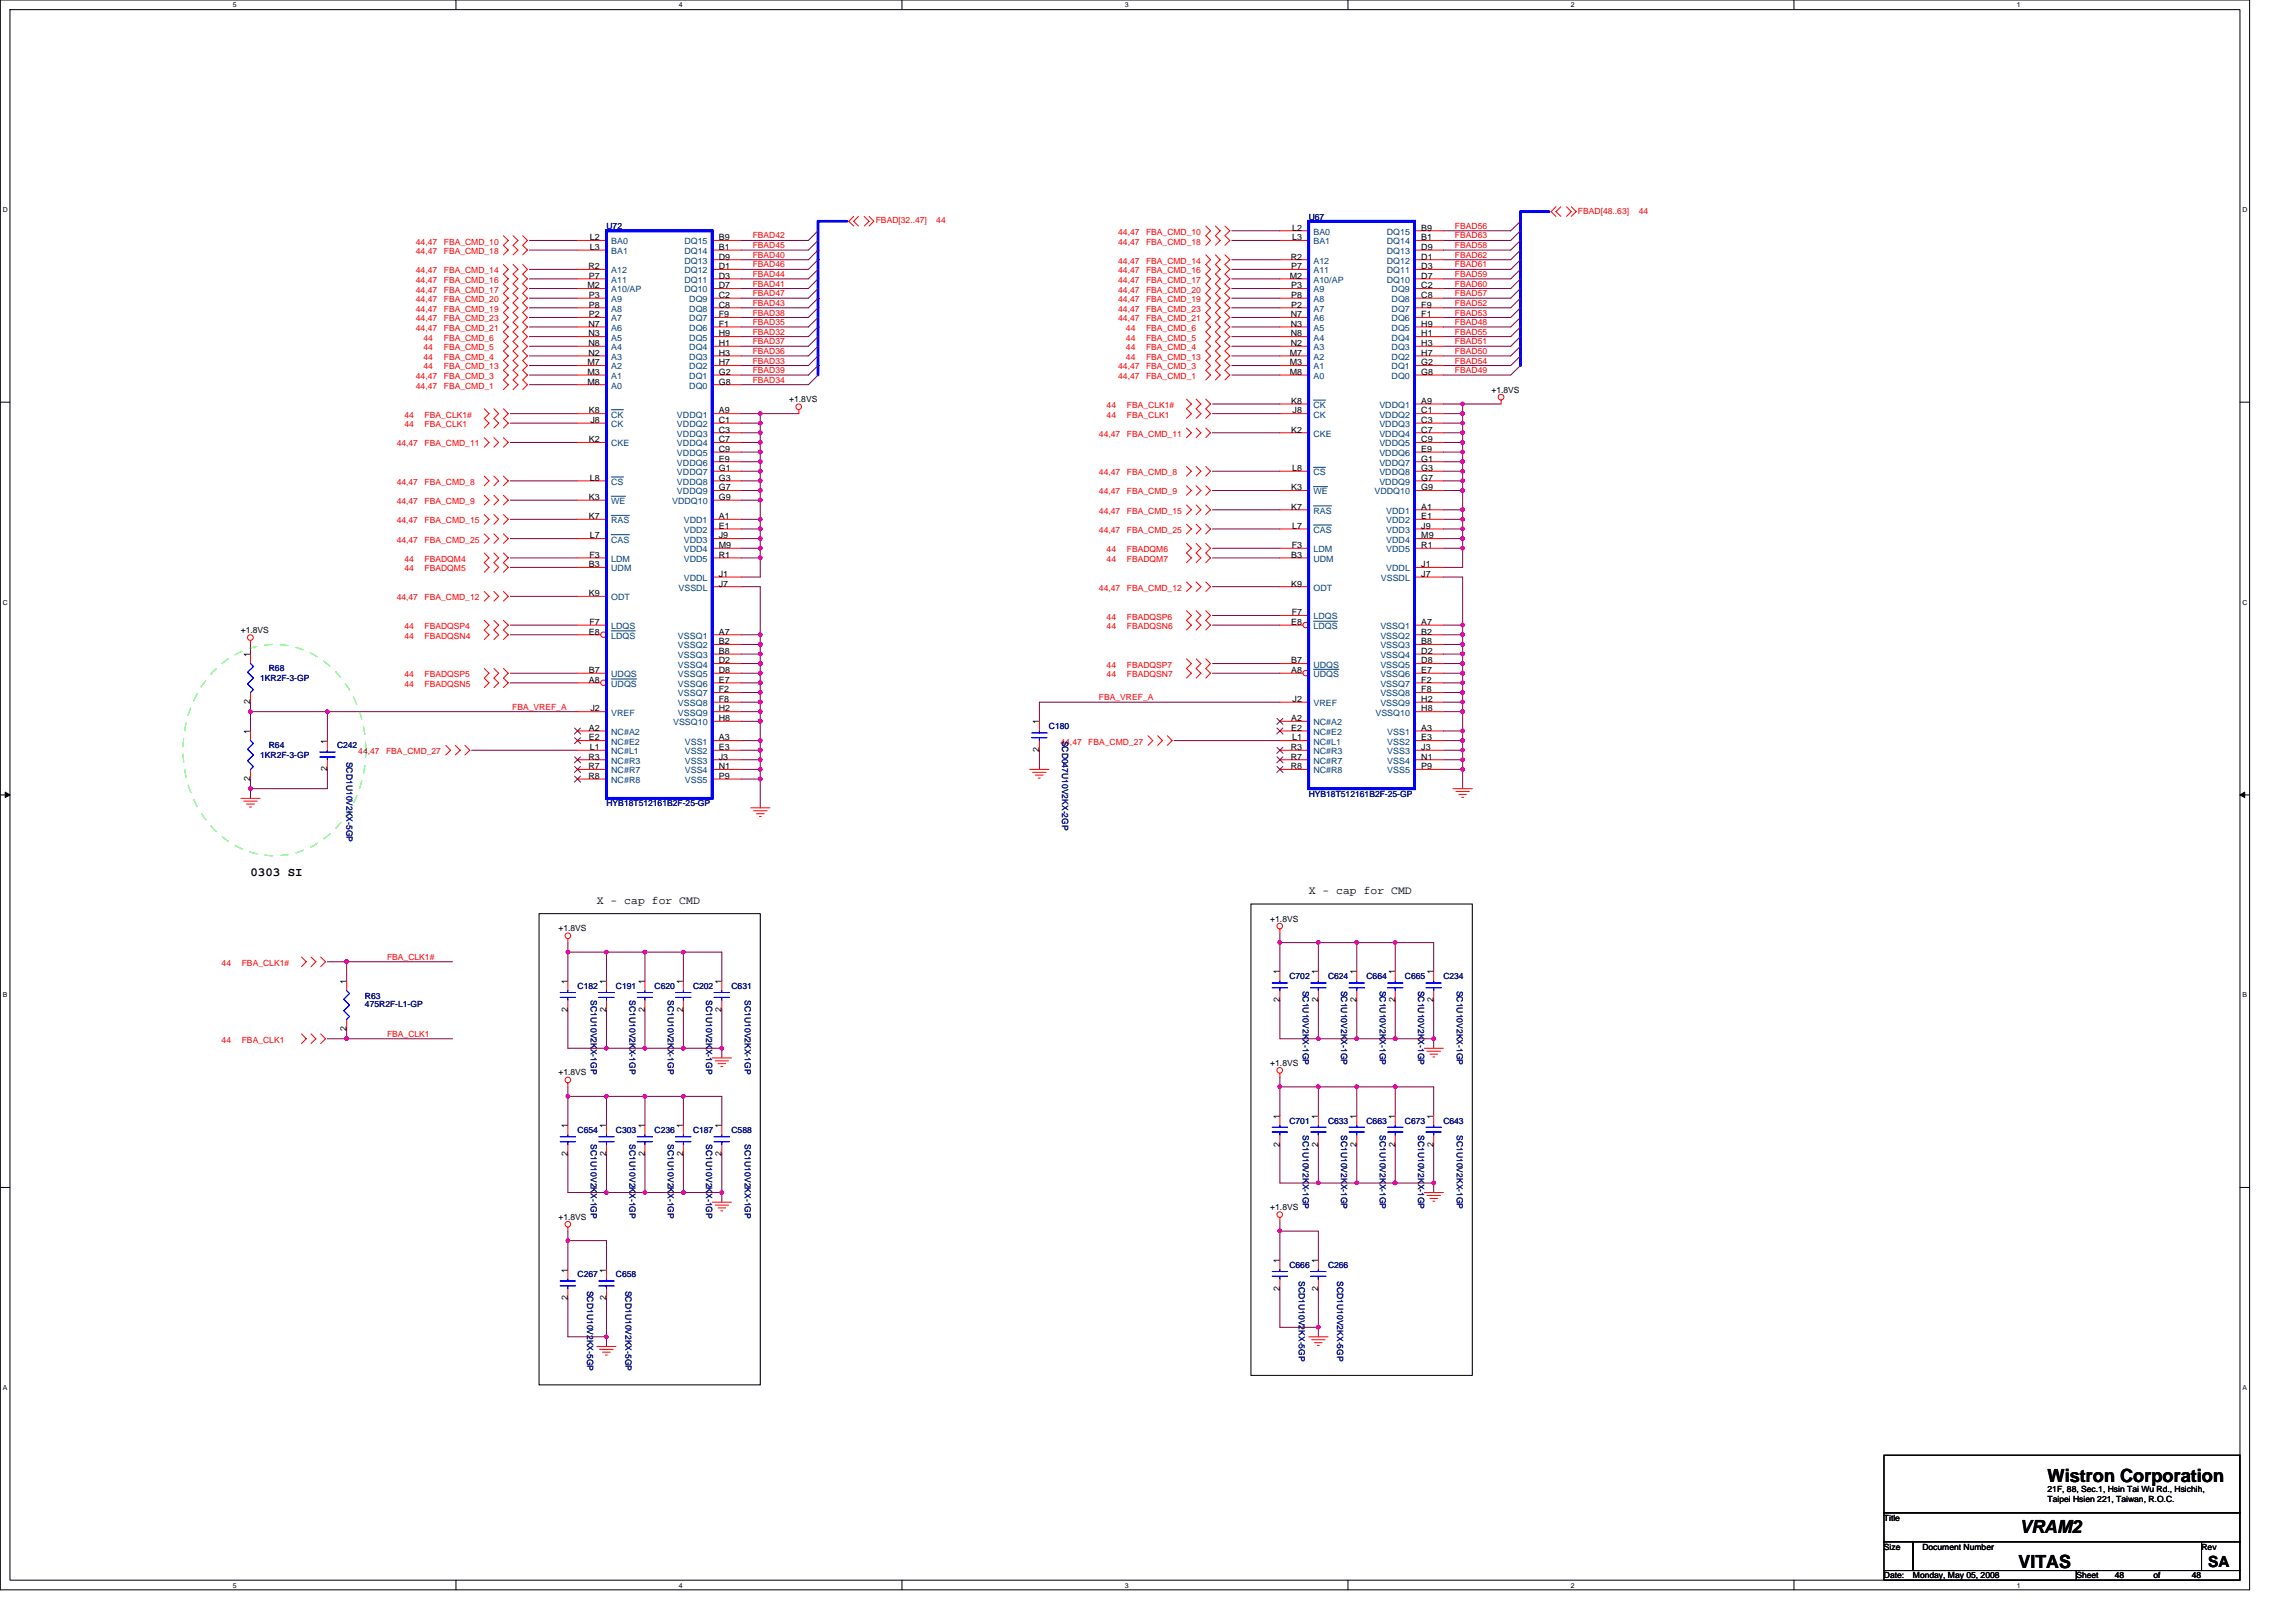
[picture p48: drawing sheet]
<svg xmlns="http://www.w3.org/2000/svg" width="297mm" height="210mm" viewBox="0 0 297 210" stroke-linecap="round" stroke-linejoin="round" font-family="sans-serif">
<defs><g id="words">
<g font-size="2.3">
<text x="264.9" y="191.7">Wistron Corporation</text>
<text x="261.2" y="202.9">VITAS</text>
<text x="261.3" y="198.4">VRAM2</text>
</g>
<text font-size="2" x="285.7" y="202.7">SA</text>
<text font-size="1.6" x="32.4" y="113.3">0303 SI</text>
<g font-size="1.5">
<text x="77.2" y="116.9">X - cap for CMD</text>
<text x="169.3" y="115.7">X - cap for CMD</text>
</g>
<g font-size="1.1" fill="#000080">
<text x="78.5" y="29.7">U72</text>
<text x="169.3" y="28.4">U67</text>
<text x="33.7" y="88.1">1KR2F-3-GP</text>
<text x="34.8" y="86.9">R68</text>
<text x="135.7" y="94.4">C180</text>
<text x="137.4" y="95.8" transform="rotate(90 137.4 95.8)">SCD047U10V2KX-2GP</text>
<text x="33.7" y="98.1">1KR2F-3-GP</text>
<text x="34.8" y="96.9">R64</text>
<text x="43.6" y="96.9">C242</text>
<text x="44.8" y="98.6" transform="rotate(90 44.8 98.6)">SCD1U10V2KX-5GP</text>
<text x="78.5" y="104.3">HYB18T512161B2F-25-GP</text>
<text x="169.3" y="103.1">HYB18T512161B2F-25-GP</text>
<text x="47.2" y="129.2">R63</text>
<text x="47.2" y="130.3">475R2F-L1-GP</text>
<text x="74.7" y="128">C182</text>
<text x="76.5" y="129.4" transform="rotate(90 76.5 129.4)">SC1U10V2KX-1GP</text>
<text x="79.7" y="128">C191</text>
<text x="81.4" y="129.4" transform="rotate(90 81.4 129.4)">SC1U10V2KX-1GP</text>
<text x="84.7" y="128">C620</text>
<text x="86.4" y="129.4" transform="rotate(90 86.4 129.4)">SC1U10V2KX-1GP</text>
<text x="89.7" y="128">C202</text>
<text x="91.4" y="129.4" transform="rotate(90 91.4 129.4)">SC1U10V2KX-1GP</text>
<text x="94.6" y="128">C631</text>
<text x="96.3" y="129.4" transform="rotate(90 96.3 129.4)">SC1U10V2KX-1GP</text>
<text x="166.8" y="126.7">C702</text>
<text x="168.5" y="128.2" transform="rotate(90 168.5 128.2)">SC1U10V2KX-1GP</text>
<text x="171.8" y="126.7">C624</text>
<text x="173.5" y="128.2" transform="rotate(90 173.5 128.2)">SC1U10V2KX-1GP</text>
<text x="176.8" y="126.7">C664</text>
<text x="178.5" y="128.2" transform="rotate(90 178.5 128.2)">SC1U10V2KX-1GP</text>
<text x="181.8" y="126.7">C665</text>
<text x="183.5" y="128.2" transform="rotate(90 183.5 128.2)">SC1U10V2KX-1GP</text>
<text x="186.7" y="126.7">C234</text>
<text x="188.5" y="128.2" transform="rotate(90 188.5 128.2)">SC1U10V2KX-1GP</text>
<text x="74.7" y="146.6">C654</text>
<text x="76.5" y="148.1" transform="rotate(90 76.5 148.1)">SC1U10V2KX-1GP</text>
<text x="79.7" y="146.6">C303</text>
<text x="81.4" y="148.1" transform="rotate(90 81.4 148.1)">SC1U10V2KX-1GP</text>
<text x="84.7" y="146.6">C236</text>
<text x="86.4" y="148.1" transform="rotate(90 86.4 148.1)">SC1U10V2KX-1GP</text>
<text x="89.7" y="146.6">C187</text>
<text x="91.4" y="148.1" transform="rotate(90 91.4 148.1)">SC1U10V2KX-1GP</text>
<text x="94.6" y="146.6">C588</text>
<text x="96.3" y="148.1" transform="rotate(90 96.3 148.1)">SC1U10V2KX-1GP</text>
<text x="166.8" y="145.4">C701</text>
<text x="168.5" y="146.9" transform="rotate(90 168.5 146.9)">SC1U10V2KX-1GP</text>
<text x="171.8" y="145.4">C633</text>
<text x="173.5" y="146.9" transform="rotate(90 173.5 146.9)">SC1U10V2KX-1GP</text>
<text x="176.8" y="145.4">C663</text>
<text x="178.5" y="146.9" transform="rotate(90 178.5 146.9)">SC1U10V2KX-1GP</text>
<text x="181.8" y="145.4">C673</text>
<text x="183.5" y="146.9" transform="rotate(90 183.5 146.9)">SC1U10V2KX-1GP</text>
<text x="186.7" y="145.4">C643</text>
<text x="188.5" y="146.9" transform="rotate(90 188.5 146.9)">SC1U10V2KX-1GP</text>
<text x="74.7" y="165.3">C267</text>
<text x="75.9" y="167" transform="rotate(90 75.9 167)">SCD1U10V2KX-5GP</text>
<text x="79.7" y="165.3">C658</text>
<text x="80.9" y="167" transform="rotate(90 80.9 167)">SCD1U10V2KX-5GP</text>
<text x="166.8" y="164.1">C666</text>
<text x="168" y="165.8" transform="rotate(90 168 165.8)">SCD1U10V2KX-5GP</text>
<text x="171.8" y="164.1">C266</text>
<text x="173" y="165.8" transform="rotate(90 173 165.8)">SCD1U10V2KX-5GP</text>
</g>
<g font-size="1.1" fill="#f00">
<text x="113.3" y="28.9">FBAD[32..47]</text>
<text x="121.1" y="28.9">44</text>
<text x="188.2" y="29.6">FBAD56</text>
<text x="204.1" y="27.7">FBAD[48..63]</text>
<text x="212" y="27.7">44</text>
<text x="53.8" y="32.9">44,47</text>
<text x="53.8" y="35.4">44,47</text>
<text x="53.8" y="31.6">44,47</text>
<text x="57.4" y="32.9">FBA_CMD_18</text>
<text x="57.4" y="35.4">FBA_CMD_14</text>
<text x="57.4" y="31.6">FBA_CMD_10</text>
<text x="97.4" y="32.1">FBAD45</text>
<text x="97.4" y="34.6">FBAD46</text>
<text x="97.4" y="33.4">FBAD40</text>
<text x="97.4" y="35.8">FBAD44</text>
<text x="97.4" y="30.9">FBAD42</text>
<text x="144.7" y="31.6">44,47</text>
<text x="144.7" y="34.1">44,47</text>
<text x="144.7" y="35.4">44,47</text>
<text x="144.7" y="30.4">44,47</text>
<text x="148.3" y="31.6">FBA_CMD_18</text>
<text x="148.3" y="34.1">FBA_CMD_14</text>
<text x="148.3" y="35.4">FBA_CMD_16</text>
<text x="148.3" y="30.4">FBA_CMD_10</text>
<text x="188.2" y="30.9">FBAD63</text>
<text x="188.2" y="33.4">FBAD62</text>
<text x="188.2" y="32.1">FBAD58</text>
<text x="188.2" y="35.8">FBAD59</text>
<text x="188.2" y="34.6">FBAD61</text>
<text x="53.8" y="36.6">44,47</text>
<text x="53.8" y="37.9">44,47</text>
<text x="53.8" y="39.1">44,47</text>
<text x="53.8" y="40.3">44,47</text>
<text x="53.8" y="41.6">44,47</text>
<text x="57.4" y="36.6">FBA_CMD_16</text>
<text x="57.4" y="37.9">FBA_CMD_17</text>
<text x="57.4" y="39.1">FBA_CMD_20</text>
<text x="57.4" y="40.3">FBA_CMD_19</text>
<text x="57.4" y="41.6">FBA_CMD_23</text>
<text x="97.4" y="37.1">FBAD41</text>
<text x="97.4" y="39.6">FBAD43</text>
<text x="97.4" y="38.3">FBAD47</text>
<text x="97.4" y="40.8">FBAD38</text>
<text x="144.7" y="41.6">44,47</text>
<text x="144.7" y="36.6">44,47</text>
<text x="144.7" y="37.9">44,47</text>
<text x="144.7" y="39.1">44,47</text>
<text x="144.7" y="40.3">44,47</text>
<text x="148.3" y="41.6">FBA_CMD_21</text>
<text x="148.3" y="36.6">FBA_CMD_17</text>
<text x="148.3" y="37.9">FBA_CMD_20</text>
<text x="148.3" y="39.1">FBA_CMD_19</text>
<text x="148.3" y="40.3">FBA_CMD_23</text>
<text x="188.2" y="38.3">FBAD57</text>
<text x="188.2" y="37.1">FBAD60</text>
<text x="188.2" y="40.8">FBAD53</text>
<text x="188.2" y="39.6">FBAD52</text>
<text x="53.8" y="42.8">44,47</text>
<text x="54.8" y="44.1">44</text>
<text x="54.8" y="45.3">44</text>
<text x="54.8" y="46.6">44</text>
<text x="54.8" y="47.8">44</text>
<text x="57.4" y="42.8">FBA_CMD_21</text>
<text x="57.4" y="44.1">FBA_CMD_6</text>
<text x="57.4" y="45.3">FBA_CMD_5</text>
<text x="57.4" y="46.6">FBA_CMD_4</text>
<text x="57.4" y="47.8">FBA_CMD_13</text>
<text x="97.4" y="42.1">FBAD35</text>
<text x="97.4" y="44.6">FBAD37</text>
<text x="97.4" y="43.3">FBAD32</text>
<text x="97.4" y="47.1">FBAD33</text>
<text x="97.4" y="45.8">FBAD36</text>
<text x="144.7" y="47.8">44,47</text>
<text x="145.7" y="42.8">44</text>
<text x="145.7" y="44.1">44</text>
<text x="145.7" y="45.3">44</text>
<text x="145.7" y="46.6">44</text>
<text x="148.3" y="42.8">FBA_CMD_6</text>
<text x="148.3" y="44.1">FBA_CMD_5</text>
<text x="148.3" y="45.3">FBA_CMD_4</text>
<text x="148.3" y="46.6">FBA_CMD_13</text>
<text x="148.3" y="47.8">FBA_CMD_3</text>
<text x="188.2" y="43.3">FBAD55</text>
<text x="188.2" y="42.1">FBAD48</text>
<text x="188.2" y="45.8">FBAD50</text>
<text x="188.2" y="47.1">FBAD54</text>
<text x="188.2" y="44.6">FBAD51</text>
<text x="53.8" y="49.1">44,47</text>
<text x="53.8" y="50.3">44,47</text>
<text x="57.4" y="49.1">FBA_CMD_3</text>
<text x="57.4" y="50.3">FBA_CMD_1</text>
<text x="97.4" y="49.5">FBAD34</text>
<text x="97.4" y="48.3">FBAD39</text>
<text x="143.2" y="52.8">44</text>
<text x="144.7" y="49.1">44,47</text>
<text x="145.8" y="52.8">FBA_CLK1#</text>
<text x="148.3" y="49.1">FBA_CMD_1</text>
<text x="188.2" y="48.3">FBAD49</text>
<text x="51.3" y="57.8">44,47</text>
<text x="52.3" y="54">44</text>
<text x="52.3" y="55.3">44</text>
<text x="54.9" y="54">FBA_CLK1#</text>
<text x="54.9" y="55.3">FBA_CLK1</text>
<text x="54.9" y="57.8">FBA_CMD_11</text>
<text x="142.2" y="56.5">44,47</text>
<text x="143.2" y="54">44</text>
<text x="145.8" y="54">FBA_CLK1</text>
<text x="145.8" y="56.5">FBA_CMD_11</text>
<text x="51.3" y="62.8">44,47</text>
<text x="51.3" y="65.2">44,47</text>
<text x="54.9" y="62.8">FBA_CMD_8</text>
<text x="54.9" y="65.2">FBA_CMD_9</text>
<text x="142.2" y="61.5">44,47</text>
<text x="142.2" y="64">44,47</text>
<text x="145.8" y="61.5">FBA_CMD_8</text>
<text x="145.8" y="64">FBA_CMD_9</text>
<text x="51.3" y="67.7">44,47</text>
<text x="51.3" y="70.2">44,47</text>
<text x="54.9" y="67.7">FBA_CMD_15</text>
<text x="54.9" y="70.2">FBA_CMD_25</text>
<text x="142.2" y="66.5">44,47</text>
<text x="142.2" y="69">44,47</text>
<text x="143.2" y="71.5">44</text>
<text x="145.8" y="66.5">FBA_CMD_15</text>
<text x="145.8" y="69">FBA_CMD_25</text>
<text x="145.8" y="71.5">FBADQM6</text>
<text x="51.3" y="77.7">44,47</text>
<text x="52.3" y="72.7">44</text>
<text x="52.3" y="74">44</text>
<text x="54.9" y="72.7">FBADQM4</text>
<text x="54.9" y="77.7">FBA_CMD_12</text>
<text x="54.9" y="74">FBADQM5</text>
<text x="142.2" y="76.4">44,47</text>
<text x="143.2" y="72.7">44</text>
<text x="145.8" y="76.4">FBA_CMD_12</text>
<text x="145.8" y="72.7">FBADQM7</text>
<text x="52.3" y="81.4">44</text>
<text x="52.3" y="82.7">44</text>
<text x="54.9" y="81.4">FBADQSP4</text>
<text x="54.9" y="82.7">FBADQSN4</text>
<text x="143.2" y="80.2">44</text>
<text x="143.2" y="81.4">44</text>
<text x="145.8" y="80.2">FBADQSP6</text>
<text x="145.8" y="81.4">FBADQSN6</text>
<text x="52.3" y="87.7">44</text>
<text x="52.3" y="88.9">44</text>
<text x="54.9" y="87.7">FBADQSP5</text>
<text x="54.9" y="88.9">FBADQSN5</text>
<text x="143.2" y="86.4">44</text>
<text x="143.2" y="87.7">44</text>
<text x="145.8" y="86.4">FBADQSP7</text>
<text x="145.8" y="87.7">FBADQSN7</text>
<text x="66.3" y="91.8">FBA_VREF_A</text>
<text x="142.2" y="90.6">FBA_VREF_A</text>
<text x="46.4" y="97.6">44,47</text>
<text x="49.9" y="97.6">FBA_CMD_27</text>
<text x="137.2" y="96.4">44,47</text>
<text x="140.8" y="96.4">FBA_CMD_27</text>
<text x="28.7" y="125">44</text>
<text x="31.3" y="125">FBA_CLK1#</text>
<text x="50.1" y="124.2">FBA_CLK1#</text>
<text x="28.7" y="134.9">44</text>
<text x="31.3" y="134.9">FBA_CLK1</text>
<text x="50.1" y="134.2">FBA_CLK1</text>
</g>
<g font-size="1.1">
<text x="167.2" y="29.8">L2</text>
<text x="183.9" y="29.8">B9</text>
<text x="76.1" y="34.8">R2</text>
<text x="76.3" y="32.3">L3</text>
<text x="76.3" y="31.1">L2</text>
<text x="93" y="32.3">B1</text>
<text x="93" y="33.6">D9</text>
<text x="93" y="34.8">D1</text>
<text x="93" y="31.1">B9</text>
<text x="167" y="33.6">R2</text>
<text x="167" y="34.8">P7</text>
<text x="167.2" y="31.1">L3</text>
<text x="183.9" y="31.1">B1</text>
<text x="183.9" y="32.3">D9</text>
<text x="183.9" y="33.6">D1</text>
<text x="183.9" y="34.8">D3</text>
<text x="76" y="37.3">M2</text>
<text x="76.2" y="36.1">P7</text>
<text x="76.2" y="38.6">P3</text>
<text x="76.2" y="39.8">P8</text>
<text x="76.2" y="41.1">P2</text>
<text x="93" y="36.1">D3</text>
<text x="93" y="37.3">D7</text>
<text x="93" y="38.6">C2</text>
<text x="93" y="39.8">C8</text>
<text x="93" y="41.1">F9</text>
<text x="166.9" y="36.1">M2</text>
<text x="167" y="41.1">N7</text>
<text x="167" y="37.3">P3</text>
<text x="167" y="38.6">P8</text>
<text x="167" y="39.8">P2</text>
<text x="183.9" y="36.1">D7</text>
<text x="183.9" y="37.3">C2</text>
<text x="183.9" y="38.6">C8</text>
<text x="183.9" y="39.8">F9</text>
<text x="183.9" y="41.1">F1</text>
<text x="76" y="47.3">M7</text>
<text x="76.1" y="42.3">N7</text>
<text x="76.1" y="43.5">N3</text>
<text x="76.1" y="44.8">N8</text>
<text x="76.1" y="46">N2</text>
<text x="93" y="42.3">F1</text>
<text x="93" y="43.5">H9</text>
<text x="93" y="44.8">H1</text>
<text x="93" y="46">H3</text>
<text x="93" y="47.3">H7</text>
<text x="166.9" y="47.3">M3</text>
<text x="166.9" y="46">M7</text>
<text x="167" y="42.3">N3</text>
<text x="167" y="43.5">N8</text>
<text x="167" y="44.8">N2</text>
<text x="183.9" y="42.3">H9</text>
<text x="183.9" y="43.5">H1</text>
<text x="183.9" y="44.8">H3</text>
<text x="183.9" y="46">H7</text>
<text x="183.9" y="47.3">G2</text>
<text x="76" y="49.8">M8</text>
<text x="76" y="48.5">M3</text>
<text x="76.2" y="53.5">K8</text>
<text x="93" y="48.5">G2</text>
<text x="93" y="49.8">G8</text>
<text x="93" y="53.5">A9</text>
<text x="102.1" y="52">+1.8VS</text>
<text x="166.9" y="48.5">M8</text>
<text x="167" y="52.3">K8</text>
<text x="167.2" y="53.5">J8</text>
<text x="183.9" y="48.5">G8</text>
<text x="183.9" y="52.3">A9</text>
<text x="183.9" y="53.5">C1</text>
<text x="193" y="50.8">+1.8VS</text>
<text x="76.2" y="57.2">K2</text>
<text x="76.4" y="54.7">J8</text>
<text x="93" y="54.7">C1</text>
<text x="93" y="56">C3</text>
<text x="93" y="57.2">C7</text>
<text x="93" y="58.5">C9</text>
<text x="93" y="59.7">E9</text>
<text x="167" y="56">K2</text>
<text x="183.9" y="54.7">C3</text>
<text x="183.9" y="56">C7</text>
<text x="183.9" y="57.2">C9</text>
<text x="183.9" y="58.5">E9</text>
<text x="183.9" y="59.7">G1</text>
<text x="76.2" y="64.7">K3</text>
<text x="76.3" y="62.2">L8</text>
<text x="93" y="61">G1</text>
<text x="93" y="62.2">G3</text>
<text x="93" y="63.5">G7</text>
<text x="93" y="64.7">G9</text>
<text x="167" y="66">K7</text>
<text x="167" y="63.5">K3</text>
<text x="167.2" y="61">L8</text>
<text x="183.9" y="66">A1</text>
<text x="183.9" y="61">G3</text>
<text x="183.9" y="62.2">G7</text>
<text x="183.9" y="63.5">G9</text>
<text x="76.2" y="67.2">K7</text>
<text x="76.3" y="69.7">L7</text>
<text x="93" y="67.2">A1</text>
<text x="93" y="68.4">E1</text>
<text x="93" y="69.7">J9</text>
<text x="93" y="70.9">M9</text>
<text x="167.1" y="70.9">F3</text>
<text x="167.2" y="68.4">L7</text>
<text x="183.9" y="67.2">E1</text>
<text x="183.9" y="68.4">J9</text>
<text x="183.9" y="69.7">M9</text>
<text x="183.9" y="70.9">R1</text>
<text x="76.2" y="73.4">B3</text>
<text x="76.2" y="77.2">K9</text>
<text x="76.3" y="72.2">F3</text>
<text x="93" y="72.2">R1</text>
<text x="93" y="74.7">J1</text>
<text x="93" y="75.9">J7</text>
<text x="167" y="72.2">B3</text>
<text x="167" y="75.9">K9</text>
<text x="183.9" y="73.4">J1</text>
<text x="183.9" y="74.7">J7</text>
<text x="31.2" y="81.9">+1.8VS</text>
<text x="76.2" y="82.1">E8</text>
<text x="76.3" y="80.9">F7</text>
<text x="93" y="82.1">A7</text>
<text x="93" y="83.4">B2</text>
<text x="167" y="80.9">E8</text>
<text x="167.1" y="79.6">F7</text>
<text x="183.9" y="80.9">A7</text>
<text x="183.9" y="82.1">B2</text>
<text x="183.9" y="83.4">B8</text>
<text x="32.4" y="85" transform="rotate(-90 32.4 85)">1</text>
<text x="76.2" y="88.3">A8</text>
<text x="76.2" y="87.1">B7</text>
<text x="93" y="84.6">B8</text>
<text x="93" y="85.9">D2</text>
<text x="93" y="87.1">D8</text>
<text x="93" y="88.3">E7</text>
<text x="93" y="89.6">F2</text>
<text x="167" y="87.1">A8</text>
<text x="167" y="85.9">B7</text>
<text x="183.9" y="84.6">D2</text>
<text x="183.9" y="85.9">D8</text>
<text x="183.9" y="87.1">E7</text>
<text x="183.9" y="88.3">F2</text>
<text x="183.9" y="89.6">F8</text>
<text x="32.4" y="95" transform="rotate(-90 32.4 95)">1</text>
<text x="32.4" y="91.1" transform="rotate(-90 32.4 91.1)">2</text>
<text x="76.2" y="94.6">A2</text>
<text x="76.2" y="95.8">E2</text>
<text x="76.4" y="92.1">J2</text>
<text x="93" y="90.8">F8</text>
<text x="93" y="92.1">H2</text>
<text x="93" y="93.3">H8</text>
<text x="93" y="95.8">A3</text>
<text x="134.4" y="93.7" transform="rotate(-90 134.4 93.7)">1</text>
<text x="167" y="93.3">A2</text>
<text x="167" y="94.6">E2</text>
<text x="167.2" y="95.8">L1</text>
<text x="167.2" y="90.8">J2</text>
<text x="183.9" y="90.8">H2</text>
<text x="183.9" y="92.1">H8</text>
<text x="183.9" y="94.6">A3</text>
<text x="183.9" y="95.8">E3</text>
<text x="32.4" y="101.1" transform="rotate(-90 32.4 101.1)">2</text>
<text x="42.3" y="99.8" transform="rotate(-90 42.3 99.8)">2</text>
<text x="42.3" y="96.2" transform="rotate(-90 42.3 96.2)">1</text>
<text x="76.1" y="100.8">R8</text>
<text x="76.1" y="98.3">R3</text>
<text x="76.1" y="99.5">R7</text>
<text x="76.3" y="97.1">L1</text>
<text x="93" y="97.1">E3</text>
<text x="93" y="98.3">J3</text>
<text x="93" y="99.5">N1</text>
<text x="93" y="100.8">P9</text>
<text x="134.4" y="97.3" transform="rotate(-90 134.4 97.3)">2</text>
<text x="167" y="99.5">R8</text>
<text x="167" y="97.1">R3</text>
<text x="167" y="98.3">R7</text>
<text x="183.9" y="97.1">J3</text>
<text x="183.9" y="98.3">N1</text>
<text x="183.9" y="99.5">P9</text>
<text x="164.3" y="119.3">+1.8VS</text>
<text x="72.2" y="120.5">+1.8VS</text>
<text x="44.8" y="127.3" transform="rotate(-90 44.8 127.3)">1</text>
<text x="73.4" y="130.9" transform="rotate(-90 73.4 130.9)">2</text>
<text x="73.4" y="127.3" transform="rotate(-90 73.4 127.3)">1</text>
<text x="78.4" y="130.9" transform="rotate(-90 78.4 130.9)">2</text>
<text x="78.4" y="127.3" transform="rotate(-90 78.4 127.3)">1</text>
<text x="83.4" y="130.9" transform="rotate(-90 83.4 130.9)">2</text>
<text x="83.4" y="127.3" transform="rotate(-90 83.4 127.3)">1</text>
<text x="88.4" y="130.9" transform="rotate(-90 88.4 130.9)">2</text>
<text x="88.4" y="127.3" transform="rotate(-90 88.4 127.3)">1</text>
<text x="93.4" y="130.9" transform="rotate(-90 93.4 130.9)">2</text>
<text x="93.4" y="127.3" transform="rotate(-90 93.4 127.3)">1</text>
<text x="165.6" y="129.7" transform="rotate(-90 165.6 129.7)">2</text>
<text x="165.6" y="126.1" transform="rotate(-90 165.6 126.1)">1</text>
<text x="170.5" y="129.7" transform="rotate(-90 170.5 129.7)">2</text>
<text x="170.5" y="126.1" transform="rotate(-90 170.5 126.1)">1</text>
<text x="175.5" y="129.7" transform="rotate(-90 175.5 129.7)">2</text>
<text x="175.5" y="126.1" transform="rotate(-90 175.5 126.1)">1</text>
<text x="180.5" y="129.7" transform="rotate(-90 180.5 129.7)">2</text>
<text x="180.5" y="126.1" transform="rotate(-90 180.5 126.1)">1</text>
<text x="185.5" y="129.7" transform="rotate(-90 185.5 129.7)">2</text>
<text x="185.5" y="126.1" transform="rotate(-90 185.5 126.1)">1</text>
<text x="44.8" y="133.4" transform="rotate(-90 44.8 133.4)">2</text>
<text x="164.3" y="137.9">+1.8VS</text>
<text x="72.2" y="139.2">+1.8VS</text>
<text x="73.4" y="149.6" transform="rotate(-90 73.4 149.6)">2</text>
<text x="73.4" y="146" transform="rotate(-90 73.4 146)">1</text>
<text x="78.4" y="149.6" transform="rotate(-90 78.4 149.6)">2</text>
<text x="78.4" y="146" transform="rotate(-90 78.4 146)">1</text>
<text x="83.4" y="149.6" transform="rotate(-90 83.4 149.6)">2</text>
<text x="83.4" y="146" transform="rotate(-90 83.4 146)">1</text>
<text x="88.4" y="149.6" transform="rotate(-90 88.4 149.6)">2</text>
<text x="88.4" y="146" transform="rotate(-90 88.4 146)">1</text>
<text x="93.4" y="149.6" transform="rotate(-90 93.4 149.6)">2</text>
<text x="93.4" y="146" transform="rotate(-90 93.4 146)">1</text>
<text x="165.6" y="148.4" transform="rotate(-90 165.6 148.4)">2</text>
<text x="165.6" y="144.8" transform="rotate(-90 165.6 144.8)">1</text>
<text x="170.5" y="148.4" transform="rotate(-90 170.5 148.4)">2</text>
<text x="170.5" y="144.8" transform="rotate(-90 170.5 144.8)">1</text>
<text x="175.5" y="148.4" transform="rotate(-90 175.5 148.4)">2</text>
<text x="175.5" y="144.8" transform="rotate(-90 175.5 144.8)">1</text>
<text x="180.5" y="148.4" transform="rotate(-90 180.5 148.4)">2</text>
<text x="180.5" y="144.8" transform="rotate(-90 180.5 144.8)">1</text>
<text x="185.5" y="148.4" transform="rotate(-90 185.5 148.4)">2</text>
<text x="185.5" y="144.8" transform="rotate(-90 185.5 144.8)">1</text>
<text x="72.2" y="157.8">+1.8VS</text>
<text x="164.3" y="156.6">+1.8VS</text>
<text x="73.4" y="164.7" transform="rotate(-90 73.4 164.7)">1</text>
<text x="78.4" y="164.7" transform="rotate(-90 78.4 164.7)">1</text>
<text x="165.6" y="167" transform="rotate(-90 165.6 167)">2</text>
<text x="165.6" y="163.4" transform="rotate(-90 165.6 163.4)">1</text>
<text x="170.5" y="167" transform="rotate(-90 170.5 167)">2</text>
<text x="170.5" y="163.4" transform="rotate(-90 170.5 163.4)">1</text>
<text x="73.4" y="168.3" transform="rotate(-90 73.4 168.3)">2</text>
<text x="78.4" y="168.3" transform="rotate(-90 78.4 168.3)">2</text>
<text x="243.7" y="196.8">Title</text>
<text x="264.9" y="193.1">21F, 88, Sec.1, Hsin Tai Wu Rd., Hsichih,</text>
<text x="264.9" y="194.4">Taipei Hsien 221, Taiwan, R.O.C.</text>
<text x="243.7" y="200.5">Size</text>
<text x="248.7" y="200.5">Document Number</text>
<text x="284.8" y="200.5">Rev</text>
<text x="243.7" y="204.3">Date:</text>
<text x="247.5" y="204.3">Monday, May 05, 2008</text>
<text x="268.6" y="204.3">Sheet</text>
<text x="273.6" y="204.3">48</text>
<text x="278.6" y="204.3">of</text>
<text x="283.6" y="204.3">48</text>
</g>
<g font-size="1.1" fill="#004080">
<text x="79.1" y="32.9">BA1</text>
<text x="79.1" y="31.6">BA0</text>
<text x="79.1" y="35.4">A12</text>
<text x="88.5" y="32.9">DQ14</text>
<text x="88.5" y="34.1">DQ13</text>
<text x="88.5" y="35.4">DQ12</text>
<text x="88.5" y="31.6">DQ15</text>
<text x="169.9" y="31.6">BA1</text>
<text x="169.9" y="30.4">BA0</text>
<text x="169.9" y="35.4">A11</text>
<text x="169.9" y="34.1">A12</text>
<text x="179.4" y="31.6">DQ14</text>
<text x="179.4" y="32.9">DQ13</text>
<text x="179.4" y="34.1">DQ12</text>
<text x="179.4" y="35.4">DQ11</text>
<text x="179.4" y="30.4">DQ15</text>
<text x="79.1" y="36.6">A11</text>
<text x="79.1" y="37.8">A10/AP</text>
<text x="79.1" y="39.1">A9</text>
<text x="79.1" y="40.3">A8</text>
<text x="79.1" y="41.6">A7</text>
<text x="88.5" y="36.6">DQ11</text>
<text x="88.5" y="37.8">DQ10</text>
<text x="89.2" y="39.1">DQ9</text>
<text x="89.2" y="40.3">DQ8</text>
<text x="89.2" y="41.6">DQ7</text>
<text x="169.9" y="36.6">A10/AP</text>
<text x="169.9" y="37.8">A9</text>
<text x="169.9" y="39.1">A8</text>
<text x="169.9" y="40.3">A7</text>
<text x="169.9" y="41.6">A6</text>
<text x="179.4" y="36.6">DQ10</text>
<text x="180" y="37.8">DQ9</text>
<text x="180" y="39.1">DQ8</text>
<text x="180" y="40.3">DQ7</text>
<text x="180" y="41.6">DQ6</text>
<text x="79.1" y="42.8">A6</text>
<text x="79.1" y="44.1">A5</text>
<text x="79.1" y="45.3">A4</text>
<text x="79.1" y="46.6">A3</text>
<text x="79.1" y="47.8">A2</text>
<text x="89.2" y="42.8">DQ6</text>
<text x="89.2" y="44.1">DQ5</text>
<text x="89.2" y="45.3">DQ4</text>
<text x="89.2" y="46.6">DQ3</text>
<text x="89.2" y="47.8">DQ2</text>
<text x="169.9" y="42.8">A5</text>
<text x="169.9" y="44.1">A4</text>
<text x="169.9" y="45.3">A3</text>
<text x="169.9" y="47.8">A1</text>
<text x="169.9" y="46.6">A2</text>
<text x="180" y="42.8">DQ5</text>
<text x="180" y="44.1">DQ4</text>
<text x="180" y="45.3">DQ3</text>
<text x="180" y="46.6">DQ2</text>
<text x="180" y="47.8">DQ1</text>
<text x="79.1" y="50.3">A0</text>
<text x="79.1" y="49">A1</text>
<text x="89.2" y="49">DQ1</text>
<text x="89.2" y="50.3">DQ0</text>
<text x="169.9" y="49">A0</text>
<text x="169.9" y="52.8">CK</text>
<text x="178.5" y="52.8">VDDQ1</text>
<text x="180" y="49">DQ0</text>
<text x="79.1" y="57.8">CKE</text>
<text x="79.1" y="55.3">CK</text>
<text x="79.1" y="54">CK</text>
<text x="87.6" y="54">VDDQ1</text>
<text x="87.6" y="55.3">VDDQ2</text>
<text x="87.6" y="56.5">VDDQ3</text>
<text x="87.6" y="57.8">VDDQ4</text>
<text x="87.6" y="59">VDDQ5</text>
<text x="169.9" y="56.5">CKE</text>
<text x="169.9" y="54">CK</text>
<text x="178.5" y="54">VDDQ2</text>
<text x="178.5" y="55.3">VDDQ3</text>
<text x="178.5" y="56.5">VDDQ4</text>
<text x="178.5" y="57.8">VDDQ5</text>
<text x="178.5" y="59">VDDQ6</text>
<text x="79.1" y="62.7">CS</text>
<text x="79.1" y="65.2">WE</text>
<text x="86.9" y="65.2">VDDQ10</text>
<text x="87.6" y="60.3">VDDQ6</text>
<text x="87.6" y="61.5">VDDQ7</text>
<text x="87.6" y="62.7">VDDQ8</text>
<text x="87.6" y="64">VDDQ9</text>
<text x="169.9" y="61.5">CS</text>
<text x="169.9" y="64">WE</text>
<text x="177.8" y="64">VDDQ10</text>
<text x="178.5" y="60.3">VDDQ7</text>
<text x="178.5" y="61.5">VDDQ8</text>
<text x="178.5" y="62.7">VDDQ9</text>
<text x="79.1" y="67.7">RAS</text>
<text x="79.1" y="70.2">CAS</text>
<text x="88.5" y="67.7">VDD1</text>
<text x="88.5" y="69">VDD2</text>
<text x="88.5" y="70.2">VDD3</text>
<text x="88.5" y="71.5">VDD4</text>
<text x="169.9" y="71.5">LDM</text>
<text x="169.9" y="66.5">RAS</text>
<text x="169.9" y="69">CAS</text>
<text x="179.3" y="66.5">VDD1</text>
<text x="179.3" y="67.7">VDD2</text>
<text x="179.3" y="69">VDD3</text>
<text x="179.3" y="70.2">VDD4</text>
<text x="179.3" y="71.5">VDD5</text>
<text x="79.1" y="72.7">LDM</text>
<text x="79.1" y="73.9">UDM</text>
<text x="79.1" y="77.7">ODT</text>
<text x="87.8" y="76.4">VSSDL</text>
<text x="88.5" y="72.7">VDD5</text>
<text x="88.5" y="75.2">VDDL</text>
<text x="169.9" y="72.7">UDM</text>
<text x="169.9" y="76.4">ODT</text>
<text x="178.6" y="75.2">VSSDL</text>
<text x="179.3" y="73.9">VDDL</text>
<text x="79.1" y="82.7">LDQS</text>
<text x="79.1" y="81.4">LDQS</text>
<text x="87.7" y="82.7">VSSQ1</text>
<text x="87.7" y="83.9">VSSQ2</text>
<text x="169.9" y="81.4">LDQS</text>
<text x="169.9" y="80.2">LDQS</text>
<text x="178.6" y="81.4">VSSQ1</text>
<text x="178.6" y="82.7">VSSQ2</text>
<text x="178.6" y="83.9">VSSQ3</text>
<text x="79.1" y="88.9">UDQS</text>
<text x="79.1" y="87.6">UDQS</text>
<text x="87.7" y="85.2">VSSQ3</text>
<text x="87.7" y="86.4">VSSQ4</text>
<text x="87.7" y="87.6">VSSQ5</text>
<text x="87.7" y="88.9">VSSQ6</text>
<text x="169.9" y="87.6">UDQS</text>
<text x="169.9" y="86.4">UDQS</text>
<text x="178.6" y="85.2">VSSQ4</text>
<text x="178.6" y="86.4">VSSQ5</text>
<text x="178.6" y="87.6">VSSQ6</text>
<text x="178.6" y="88.9">VSSQ7</text>
<text x="79.1" y="92.6">VREF</text>
<text x="79.1" y="95.1">NC#A2</text>
<text x="87.1" y="93.9">VSSQ10</text>
<text x="87.7" y="90.1">VSSQ7</text>
<text x="87.7" y="91.4">VSSQ8</text>
<text x="87.7" y="92.6">VSSQ9</text>
<text x="169.9" y="91.4">VREF</text>
<text x="169.9" y="93.9">NC#A2</text>
<text x="169.9" y="95.1">NC#E2</text>
<text x="177.9" y="92.6">VSSQ10</text>
<text x="178.6" y="90.1">VSSQ8</text>
<text x="178.6" y="91.4">VSSQ9</text>
<text x="179.5" y="95.1">VSS1</text>
<text x="79.1" y="101.3">NC#R8</text>
<text x="79.1" y="97.6">NC#L1</text>
<text x="79.1" y="98.8">NC#R3</text>
<text x="79.1" y="100.1">NC#R7</text>
<text x="79.1" y="96.4">NC#E2</text>
<text x="88.6" y="96.4">VSS1</text>
<text x="88.6" y="97.6">VSS2</text>
<text x="88.6" y="98.8">VSS3</text>
<text x="88.6" y="100.1">VSS4</text>
<text x="88.6" y="101.3">VSS5</text>
<text x="169.9" y="100.1">NC#R8</text>
<text x="169.9" y="96.4">NC#L1</text>
<text x="169.9" y="97.6">NC#R3</text>
<text x="169.9" y="98.8">NC#R7</text>
<text x="179.5" y="96.4">VSS2</text>
<text x="179.5" y="97.6">VSS3</text>
<text x="179.5" y="98.8">VSS4</text>
<text x="179.5" y="100.1">VSS5</text>
</g>
<g font-size=".9">
<text x="30.1" y="1">5</text>
<text x="87.8" y="1">4</text>
<text x="145.5" y="1">3</text>
<text x="203.2" y="1">2</text>
<text x="260.9" y="1">1</text>
<text x=".4" y="27.5">D</text>
<text x="290.1" y="27.5">D</text>
<text x=".4" y="78.3">C</text>
<text x="290.1" y="78.3">C</text>
<text x=".4" y="129.1">B</text>
<text x="290.1" y="129.1">B</text>
<text x=".4" y="179.9">A</text>
<text x="290.1" y="179.9">A</text>
<text x="30.1" y="205.4">5</text>
<text x="87.8" y="205.4">4</text>
<text x="145.5" y="205.4">3</text>
<text x="203.2" y="205.4">2</text>
<text x="260.9" y="205.4">1</text>
</g>
</g></defs>
<path d="M0 0h291v205.7h-291zM1.3 1.2h288.5v203.3h-288.5z" fill="none" stroke="#000" stroke-width=".13"/>
<g fill="#fff">
<path d="M30.1 .1h.5v1h-.5z"/>
<path d="M30.1 204.6h.5v1h-.5z"/>
</g>
<path d="M59 0v1.2M59 204.5v1.2" fill="none" stroke="#000" stroke-width=".13"/>
<g fill="#fff">
<path d="M87.8 .1h.5v1h-.5z"/>
<path d="M87.8 204.6h.5v1h-.5z"/>
</g>
<path d="M116.7 0v1.2M116.7 204.5v1.2" fill="none" stroke="#000" stroke-width=".13"/>
<g fill="#fff">
<path d="M145.5 .1h.5v1h-.5z"/>
<path d="M145.5 204.6h.5v1h-.5z"/>
</g>
<path d="M174.4 0v1.2M174.4 204.5v1.2" fill="none" stroke="#000" stroke-width=".13"/>
<g fill="#fff">
<path d="M203.2 .1h.5v1h-.5z"/>
<path d="M203.2 204.6h.5v1h-.5z"/>
</g>
<path d="M232.1 0v1.2M232.1 204.5v1.2" fill="none" stroke="#000" stroke-width=".13"/>
<g fill="#fff">
<path d="M260.9 .1h.5v1h-.5z"/>
<path d="M260.9 204.6h.5v1h-.5z"/>
<path d="M.4 26.6h.6v1h-.6z"/>
<path d="M290.1 26.6h.6v1h-.6z"/>
<path d="M.4 77.4h.6v1h-.6z"/>
<path d="M290.1 77.4h.6v1h-.6z"/>
</g>
<path d="M0 52h1.3M289.8 52h1.2" fill="none" stroke="#000" stroke-width=".13"/>
<g fill="#fff">
<path d="M.4 128.3h.5v1h-.5z"/>
<path d="M290.1 128.3h.6v1h-.6z"/>
</g>
<path d="M0 102.9h1.3M289.8 102.9h1.2" fill="none" stroke="#000" stroke-width=".13"/>
<path d="M.7 102.5l.6 .4-.6 .3zM289.8 102.9l.6-.4v.7z" fill="#000" stroke="#000" stroke-width=".13"/>
<g fill="#fff">
<path d="M.4 179.1h.5v1h-.5z"/>
<path d="M290.1 179.1h.6v1h-.6z"/>
</g>
<path d="M69.7 118.2h28.7v61h-28.7zM161.8 117h28.7v61h-28.7zM0 153.7h1.3M289.8 153.7h1.2M243.7 199.5h3.8v3.7h-3.8zM243.7 188.3h46.1v7.5h-46.1zM243.7 195.8h46.1v3.7h-46.1zM247.5 199.5h37.3v3.7h-37.3zM284.8 199.5h5v3.7h-5zM243.7 203.2h24.9v1.3h-24.9zM268.6 203.2h21.2v1.3h-21.2z" fill="none" stroke="#000" stroke-width=".13"/>
<path d="M109.6 28.6h-3.8v19.9M200.4 27.4h-3.7v19.9" fill="none" stroke="#00f" stroke-width=".36"/>
<g fill="none" stroke="#800040" stroke-width=".13">
<path d="M68.5 32.4h6.2M68.5 34.9h6.2M68.5 37.3h6.2M68.5 39.8h6.2M68.5 38.6h6.2M68.5 36.1h6.2M68.5 31.1h6.2M105.8 31.1l-1.2 1.3h-8.7M105.8 33.6l-1.2 1.3h-8.7M105.8 32.4l-1.2 1.2h-8.7M105.8 36.1l-1.2 1.2h-8.7M105.8 38.6l-1.2 1.2h-8.7"/>
<path d="M105.8 37.3l-1.2 1.3h-8.7M105.8 34.9l-1.2 1.2h-8.7M105.8 29.9l-1.2 1.2h-8.7M105.8 39.8l-1.2 1.3h-8.7M159.4 34.9h6.2M159.4 33.6h6.2M159.4 37.3h6.2M159.4 39.8h6.2M159.4 38.6h6.2M159.4 36.1h6.2M159.4 31.1h6.2M159.4 29.9h6.2"/>
<path d="M196.7 31.1l-1.3 1.3h-8.7M196.7 33.6l-1.3 1.3h-8.7M196.7 32.4l-1.3 1.2h-8.7M196.7 36.1l-1.3 1.2h-8.7M196.7 38.6l-1.3 1.2h-8.7M196.7 37.3l-1.3 1.3h-8.7M196.7 34.9l-1.3 1.2h-8.7M196.7 29.9l-1.3 1.2h-8.7M196.7 39.8l-1.3 1.3h-8.7M196.7 28.6l-1.3 1.3h-8.7M66 53.5h8.7M66 57.3h8.7"/>
<path d="M66 54.8h8.7M68.5 49.8h6.2M68.5 42.3h6.2M68.5 44.8h6.2M68.5 43.6h6.2M68.5 47.3h6.2M68.5 48.5h6.2M68.5 46.1h6.2M68.5 41.1h6.2M95.9 56h2.5M95.9 53.5h7.5M95.9 57.3h2.5"/>
<path d="M95.9 58.5h2.5M95.9 54.8h2.5M95.9 59.8h2.5M98.4 53.5v21.2h-2.5M105.8 48.5l-1.2 1.3h-8.7M105.8 41.1l-1.2 1.2h-8.7M105.8 43.6l-1.2 1.2h-8.7M105.8 42.3l-1.2 1.3h-8.7M105.8 46.1l-1.2 1.2h-8.7M105.8 47.3l-1.2 1.2h-8.7M105.8 44.8l-1.2 1.3h-8.7M156.9 56h8.7"/>
<path d="M156.9 53.5h8.7M156.9 52.3h8.7M159.4 42.3h6.2M159.4 44.8h6.2M159.4 43.6h6.2M159.4 47.3h6.2M159.4 48.5h6.2M159.4 46.1h6.2M159.4 41.1h6.2M186.7 56h2.5M186.7 53.5h2.5M186.7 57.3h2.5"/>
<path d="M186.7 58.5h2.5M186.7 54.8h2.5M186.7 52.3h7.5M186.7 59.8h2.5M189.2 52.3v21.1h-2.5M196.7 41.1l-1.3 1.2h-8.7M196.7 43.6l-1.3 1.2h-8.7M196.7 42.3l-1.3 1.3h-8.7M196.7 46.1l-1.3 1.2h-8.7M196.7 47.3l-1.3 1.2h-8.7M196.7 44.8l-1.3 1.3h-8.7M66 67.2h8.7"/>
<path d="M66 64.7h8.7M66 72.2h8.7M66 69.7h8.7M66 77.2h8.7M66 62.2h8.7M66 73.4h8.7M95.9 67.2h2.5M95.9 68.5h2.5M95.9 64.7h2.5M95.9 75.9h2.5v28.6M95.9 72.2h2.5M95.9 69.7h2.5"/>
<path d="M95.9 63.5h2.5M95.9 71h2.5M95.9 61h2.5M95.9 62.2h2.5M156.9 68.5h8.7M156.9 72.2h8.7M156.9 75.9h8.7M156.9 66h8.7M156.9 63.5h8.7M156.9 71h8.7M156.9 79.7h8.7M156.9 61h8.7"/>
<path d="M186.7 67.2h2.5M186.7 68.5h2.5M186.7 69.7h2.5M186.7 66h2.5M186.7 63.5h2.5M186.7 74.7h2.5v27.4M186.7 71h2.5M186.7 61h2.5M186.7 62.2h2.5M32.4 92.1h10v3.7M32.4 83.4v1.2M32.4 90.9v3.7"/>
<path d="M42.4 92.1h32.3M42.4 99.6v2.5h-10M61 97.1h13.7M66 82.1h8.7M66 80.9h8.7M66 87.1h8.7M66 88.4h8.7M95.9 82.1h2.5M95.9 83.4h2.5M95.9 95.8h2.5M95.9 97.1h2.5M95.9 84.6h2.5"/>
<path d="M95.9 85.9h2.5M95.9 98.3h2.5M95.9 99.6h2.5M95.9 87.1h2.5M95.9 88.4h2.5M95.9 89.6h2.5M95.9 90.9h2.5M95.9 92.1h2.5M95.9 93.3h2.5M134.5 97.1v2.5M151.9 95.8h13.7M156.9 80.9h8.7"/>
<path d="M156.9 85.9h8.7M156.9 87.1h8.7M165.6 90.9h-31.1v2.4M186.7 82.1h2.5M186.7 83.4h2.5M186.7 95.8h2.5M186.7 97.1h2.5M186.7 80.9h2.5M186.7 84.6h2.5M186.7 85.9h2.5M186.7 98.3h2.5M186.7 99.6h2.5"/>
<path d="M186.7 87.1h2.5M186.7 88.4h2.5M186.7 94.6h2.5M186.7 89.6h2.5M186.7 90.9h2.5M186.7 92.1h2.5M32.4 100.8v2.5M95.9 100.8h2.5M42.4 124.5h2.4v2.5M42.4 134.4h16.1M44.8 124.5h13.7M44.8 133.2v1.2"/>
<path d="M73.5 122v5M73.5 130.7v5h19.9M73.5 123.2h19.9v3.8M78.5 123.2v3.8M78.5 130.7v5M83.4 123.2v3.8M83.4 130.7v5M88.4 123.2v3.8M88.4 130.7v5M93.4 130.7v6.2M165.6 129.4v5h19.9M165.6 120.7v5"/>
<path d="M165.6 139.4v5M165.6 122h19.9v3.7M170.6 122v3.7M170.6 129.4v5M175.5 122v3.7M175.5 129.4v5M180.5 122v3.7M180.5 129.4v5M185.5 129.4v6.3M73.5 140.7v4.9M73.5 149.4v4.9h19.9M73.5 159.3v5"/>
<path d="M73.5 141.9h19.9v3.7M78.5 141.9v3.7M78.5 149.4v4.9M83.4 141.9v3.7M83.4 149.4v4.9M88.4 141.9v3.7M88.4 149.4v4.9M93.4 149.4v6.2M165.6 159.3h5v3.7M165.6 148.1v5h19.9M165.6 158.1v4.9M165.6 140.7h19.9v3.7"/>
<path d="M170.6 140.7v3.7M170.6 148.1v5M175.5 140.7v3.7M175.5 148.1v5M180.5 140.7v3.7M180.5 148.1v5M185.5 148.1v6.2M73.5 160.5h5v3.8M73.5 168v5h5M78.5 168v6.2M165.6 166.8v5h5M170.6 166.8v6.2"/>
</g>
<g fill="#f0f" stroke="#f0f" stroke-width=".13">
<circle cx="98.4" cy="68.4" r=".24"/>
<circle cx="98.4" cy="67.2" r=".23"/>
<circle cx="98.4" cy="64.7" r=".24"/>
<circle cx="98.4" cy="83.4" r=".24"/>
<circle cx="98.4" cy="95.8" r=".24"/>
<circle cx="98.4" cy="97.1" r=".23"/>
<circle cx="98.4" cy="56" r=".24"/>
<circle cx="44.8" cy="124.4" r=".24"/>
<circle cx="98.4" cy="85.9" r=".23"/>
<circle cx="98.4" cy="93.3" r=".24"/>
<circle cx="98.4" cy="90.8" r=".23"/>
<circle cx="98.4" cy="69.7" r=".24"/>
<circle cx="98.4" cy="88.4" r=".24"/>
<circle cx="98.4" cy="84.6" r=".23"/>
<circle cx="98.4" cy="87.1" r=".24"/>
<circle cx="98.4" cy="57.2" r=".24"/>
<circle cx="98.4" cy="98.3" r=".23"/>
<circle cx="98.4" cy="99.6" r=".24"/>
<circle cx="98.4" cy="100.8" r=".24"/>
<circle cx="44.8" cy="134.4" r=".24"/>
<circle cx="98.4" cy="89.6" r=".24"/>
<circle cx="189.2" cy="67.2" r=".24"/>
<circle cx="189.2" cy="66" r=".24"/>
<circle cx="189.2" cy="63.5" r=".24"/>
<circle cx="98.4" cy="58.5" r=".24"/>
<circle cx="189.2" cy="82.1" r=".24"/>
<circle cx="189.2" cy="94.6" r=".24"/>
<circle cx="189.2" cy="95.8" r=".24"/>
<circle cx="189.2" cy="54.8" r=".24"/>
<circle cx="189.2" cy="84.6" r=".24"/>
<circle cx="189.2" cy="92.1" r=".24"/>
<circle cx="189.2" cy="89.6" r=".24"/>
<circle cx="189.2" cy="68.4" r=".24"/>
<circle cx="189.2" cy="87.1" r=".24"/>
<circle cx="189.2" cy="83.4" r=".24"/>
<circle cx="189.2" cy="85.9" r=".24"/>
<circle cx="189.2" cy="56" r=".24"/>
<circle cx="189.2" cy="97.1" r=".24"/>
<circle cx="189.2" cy="98.3" r=".24"/>
<circle cx="189.2" cy="88.4" r=".24"/>
<circle cx="189.2" cy="57.2" r=".24"/>
<circle cx="189.2" cy="69.7" r=".24"/>
<circle cx="189.2" cy="80.9" r=".24"/>
<circle cx="189.2" cy="90.9" r=".24"/>
<circle cx="189.2" cy="52.3" r=".24"/>
<circle cx="189.2" cy="70.9" r=".24"/>
<circle cx="189.2" cy="62.2" r=".24"/>
<circle cx="189.2" cy="58.5" r=".24"/>
<circle cx="189.2" cy="61" r=".24"/>
<circle cx="189.2" cy="59.7" r=".24"/>
<circle cx="189.2" cy="99.6" r=".24"/>
<circle cx="189.2" cy="53.5" r=".24"/>
<circle cx="98.4" cy="70.9" r=".24"/>
<circle cx="98.4" cy="82.1" r=".24"/>
<circle cx="98.4" cy="92.1" r=".23"/>
<circle cx="98.4" cy="53.5" r=".23"/>
<circle cx="98.4" cy="72.2" r=".23"/>
<circle cx="98.4" cy="63.5" r=".24"/>
<circle cx="98.4" cy="59.7" r=".23"/>
<circle cx="98.4" cy="62.2" r=".24"/>
<circle cx="98.4" cy="61" r=".23"/>
<circle cx="98.4" cy="54.8" r=".23"/>
<circle cx="32.4" cy="92.1" r=".24"/>
<circle cx="32.4" cy="102.1" r=".24"/>
<circle cx="42.3" cy="92.1" r=".23"/>
<circle cx="73.5" cy="160.6" r=".23"/>
<circle cx="83.4" cy="135.7" r=".24"/>
<circle cx="93.4" cy="135.7" r=".24"/>
<circle cx="88.4" cy="135.7" r=".24"/>
<circle cx="73.5" cy="123.2" r=".23"/>
<circle cx="83.4" cy="123.2" r=".24"/>
<circle cx="88.4" cy="123.2" r=".24"/>
<circle cx="78.4" cy="123.2" r=".23"/>
<circle cx="78.4" cy="173" r=".23"/>
<circle cx="83.4" cy="154.3" r=".24"/>
<circle cx="93.4" cy="154.3" r=".24"/>
<circle cx="88.4" cy="154.3" r=".24"/>
<circle cx="73.5" cy="141.9" r=".23"/>
<circle cx="83.4" cy="141.9" r=".24"/>
<circle cx="88.4" cy="141.9" r=".24"/>
<circle cx="78.4" cy="141.9" r=".23"/>
<circle cx="78.4" cy="154.3" r=".23"/>
<circle cx="78.4" cy="135.7" r=".23"/>
<circle cx="165.6" cy="159.3" r=".23"/>
<circle cx="175.5" cy="134.4" r=".24"/>
<circle cx="185.5" cy="134.4" r=".23"/>
<circle cx="180.5" cy="134.4" r=".24"/>
<circle cx="165.6" cy="122" r=".23"/>
<circle cx="175.5" cy="122" r=".24"/>
<circle cx="180.5" cy="122" r=".24"/>
<circle cx="170.6" cy="122" r=".24"/>
<circle cx="170.6" cy="171.8" r=".24"/>
<circle cx="175.5" cy="153.1" r=".24"/>
<circle cx="185.5" cy="153.1" r=".23"/>
<circle cx="180.5" cy="153.1" r=".24"/>
<circle cx="165.6" cy="140.6" r=".23"/>
<circle cx="175.5" cy="140.6" r=".24"/>
<circle cx="180.5" cy="140.6" r=".24"/>
<circle cx="170.6" cy="140.6" r=".24"/>
<circle cx="170.6" cy="153.1" r=".24"/>
<circle cx="170.6" cy="134.4" r=".24"/>
</g>
<g fill="none" stroke="#f00" stroke-width=".13">
<path d="M65.1 30.5l.7 .6-.7 .6 .7 .7-.7 .6M65.1 34.2l.7 .7-.7 .6 .7 .6-.7 .6 .7 .6-.7 .7 .7 .6-.7 .6 .7 .6-.7 .6 .7 .7-.7 .6 .7 .6-.7 .6 .7 .7-.7 .6 .7 .6-.7 .6 .7 .7-.7 .6 .7 .6-.7 .6 .7 .6-.7 .7 .7 .6-.7 .6M66.4 30.5l.6 .6-.6 .6 .6 .7-.6 .6M66.4 34.2l.6 .7-.6 .6 .6 .6-.6 .6 .6 .6-.6 .7 .6 .6-.6 .6 .6 .6-.6 .6 .6 .7-.6 .6 .6 .6-.6 .6 .6 .7-.6 .6 .6 .6-.6 .6 .6 .7-.6 .6 .6 .6-.6 .6 .6 .6-.6 .7 .6 .6-.6 .6M67.6 30.5l.6 .6-.6 .6 .6 .7-.6 .6M67.6 34.2l.6 .7-.6 .6 .6 .6-.6 .6 .6 .6-.6 .7 .6 .6-.6 .6 .6 .6-.6 .6 .6 .7-.6 .6 .6 .6-.6 .6 .6 .7-.6 .6 .6 .6-.6 .6 .6 .7-.6 .6 .6 .6-.6 .6 .6 .6-.6 .7 .6 .6-.6 .6M110.4 28l-.6 .6 .6 .7M111.1 28l-.7 .6 .7 .7M111.8 28l.6 .6-.6 .7M112.4 28l.6 .6-.6 .7M156 29.3l.6 .6-.6 .6 .6 .6-.6 .6M156 33l.6 .6-.6 .6 .6 .7-.6 .6 .6 .6-.6 .6 .6 .6-.6 .7 .6 .6-.6 .6 .6 .6-.6 .6 .6 .7-.6 .6 .6 .6-.6 .6 .6 .7-.6 .6 .6 .6-.6 .6 .6 .7-.6 .6 .6 .6-.6 .6 .6 .6-.6 .7"/>
<path d="M157.2 29.3l.7 .6-.7 .6 .7 .6-.7 .6M157.2 33l.7 .6-.7 .6 .7 .7-.7 .6 .7 .6-.7 .6 .7 .6-.7 .7 .7 .6-.7 .6 .7 .6-.7 .6 .7 .7-.7 .6 .7 .6-.7 .6 .7 .7-.7 .6 .7 .6-.7 .6 .7 .7-.7 .6 .7 .6-.7 .6 .7 .6-.7 .7M158.5 33l.6 .6-.6 .6 .6 .7-.6 .6 .6 .6-.6 .6 .6 .6-.6 .7 .6 .6-.6 .6 .6 .6-.6 .6 .6 .7-.6 .6 .6 .6-.6 .6 .6 .7-.6 .6 .6 .6-.6 .6 .6 .7-.6 .6 .6 .6-.6 .6 .6 .6-.6 .7M158.5 29.3l.6 .6-.6 .6 .6 .6-.6 .6M165.6 31.1h3.7M165.6 34.9h3.7M165.6 36.1h3.7M165.6 37.3h3.7M165.6 38.6h3.7M165.6 39.8h3.7M165.6 29.9h3.7M183 31.1h3.7"/>
<path d="M183 32.4h3.7M183 33.6h3.7M183 34.9h3.7M183 36.1h3.7M183 37.3h3.7M183 38.6h3.7M183 39.8h3.7M201.3 26.8l-.6 .6 .6 .6M201.9 26.8l-.6 .6 .6 .6M202.7 26.8l.6 .6-.6 .6M203.3 26.8l.6 .6-.6 .6M62.7 52.9l.6 .6-.6 .6 .6 .7-.6 .6"/>
<path d="M62.7 56.6l.6 .7-.6 .6M63.9 52.9l.6 .6-.6 .6 .6 .7-.6 .6M63.9 56.6l.6 .7-.6 .6M65.1 52.9l.7 .6-.7 .6 .7 .7-.7 .6M65.1 56.6l.7 .7-.7 .6M103.4 53v.5M153.5 51.6l.6 .7-.6 .6 .6 .6-.6 .6M153.5 55.4l.6 .6-.6 .6M154.7 51.6l.7 .7-.7 .6 .7 .6-.7 .6M154.7 55.4l.7 .6-.7 .6M156 51.6l.6 .7-.6 .6 .6 .6-.6 .6M156 55.4l.6 .6-.6 .6"/>
<path d="M165.6 41.1h3.7M165.6 42.3h3.7M165.6 43.6h3.7M165.6 44.8h3.7M165.6 46.1h3.7M165.6 47.3h3.7M165.6 48.5h3.7M165.6 56h3.7M165.6 53.5h3.7M165.6 52.3h3.7M183 41.1h3.7M183 42.3h3.7"/>
<path d="M183 43.6h3.7M183 44.8h3.7M183 46.1h3.7M183 47.3h3.7M183 48.5h3.7M183 56h3.7M183 53.5h3.7M183 52.3h3.7M183 54.8h3.7M183 57.3h3.7M183 58.5h3.7M183 59.8h3.7"/>
<path d="M194.2 51.8v.5M62.7 61.6l.6 .6-.6 .7M62.7 64.1l.6 .6-.6 .6M62.7 66.6l.6 .6-.6 .6M62.7 69.1l.6 .6-.6 .6M62.7 71.6l.6 .6-.6 .6 .6 .6-.6 .7M62.7 76.5l.6 .7-.6 .6M63.9 61.6l.6 .6-.6 .7M63.9 64.1l.6 .6-.6 .6M63.9 66.6l.6 .6-.6 .6M63.9 69.1l.6 .6-.6 .6M63.9 71.6l.6 .6-.6 .6 .6 .6-.6 .7"/>
<path d="M63.9 76.5l.6 .7-.6 .6M65.1 64.1l.7 .6-.7 .6M65.1 61.6l.7 .6-.7 .7M65.1 66.6l.7 .6-.7 .6M65.1 71.6l.7 .6-.7 .6 .7 .6-.7 .7M65.1 69.1l.7 .6-.7 .6M65.1 76.5l.7 .7-.7 .6M153.5 60.4l.6 .6-.6 .6M153.5 62.9l.6 .6-.6 .6M153.5 65.3l.6 .7-.6 .6M153.5 67.8l.6 .7-.6 .6M153.5 70.3l.6 .7-.6 .6 .6 .6-.6 .6"/>
<path d="M153.5 79l.6 .7-.6 .6 .6 .6-.6 .6M153.5 75.3l.6 .6-.6 .6M154.7 60.4l.7 .6-.7 .6M154.7 62.9l.7 .6-.7 .6M154.7 65.3l.7 .7-.7 .6M154.7 67.8l.7 .7-.7 .6M154.7 70.3l.7 .7-.7 .6 .7 .6-.7 .6M154.7 79l.7 .7-.7 .6 .7 .6-.7 .6M154.7 75.3l.7 .6-.7 .6M156 60.4l.6 .6-.6 .6M156 62.9l.6 .6-.6 .6M156 65.3l.6 .7-.6 .6"/>
<path d="M156 67.8l.6 .7-.6 .6M156 70.3l.6 .7-.6 .6 .6 .6-.6 .6M156 79l.6 .7-.6 .6 .6 .6-.6 .6M156 75.3l.6 .6-.6 .6M165.6 71h3.7M165.6 72.2h3.7M165.6 66h3.7M165.6 75.9h3.7M165.6 61h3.7M165.6 68.5h3.7M165.6 63.5h3.7M183 63.5h3.7"/>
<path d="M32.4 82.9v.5M32.4 84.6v1.3M32.4 89.6v1.3M57.7 96.5l.6 .6-.6 .6M58.9 96.5l.6 .6-.6 .6M60.2 96.5l.6 .6-.6 .6M62.7 80.3l.6 .6-.6 .6 .6 .6-.6 .7M62.7 86.5l.6 .6-.6 .7 .6 .6-.6 .6M63.9 80.3l.6 .6-.6 .6 .6 .6-.6 .7M63.9 86.5l.6 .6-.6 .7 .6 .6-.6 .6M65.1 80.3l.7 .6-.7 .6 .7 .6-.7 .7M65.1 86.5l.7 .6-.7 .7 .7 .6-.7 .6"/>
<path d="M133.2 99.6h2.5M133.6 99.9h1.7M148.5 95.2l.6 .6-.6 .7M149.8 95.2l.6 .6-.6 .7M151 95.2l.6 .6-.6 .7M153.5 85.3l.6 .6-.6 .6 .6 .6-.6 .7M154.7 85.3l.7 .6-.7 .6 .7 .6-.7 .7M156 85.3l.6 .6-.6 .6 .6 .6-.6 .7M165.6 90.9h3.7M183 99.6h3.7M183 90.9h3.7M183 80.9h3.7"/>
<path d="M183 82.1h3.7M183 83.4h3.7M183 84.6h3.7M183 85.9h3.7M183 87.1h3.7M183 88.4h3.7M183 89.6h3.7M183 92.1h3.7M183 94.6h3.7M183 95.8h3.7M183 97.1h3.7M183 98.3h3.7"/>
<path d="M31.2 103.3h2.5M31.5 103.7h1.8M31.9 104.1h1M32.3 104.4h.2M97.1 104.5h2.5M97.5 104.9h1.7M97.9 105.3h1M98.3 105.7h.2M134 100.3h1M134.3 100.7h.3M188 102.1h2.5M188.4 102.4h1.7"/>
<path d="M188.7 102.8h1M189.1 103.2h.3M39 123.8l.6 .7-.6 .6M39 133.8l.6 .6-.6 .6M40.2 123.8l.7 .7-.7 .6M40.2 133.8l.7 .6-.7 .6M41.5 123.8l.6 .7-.6 .6M41.5 133.8l.6 .6-.6 .6M73.5 121.5v.5M73.5 127v1.2M73.5 129.4v1.3M83.4 127v1.2"/>
<path d="M83.4 129.4v1.3M92.1 136.9h2.5M92.5 137.3h1.8M92.9 137.6h1M93.3 138h.2M93.4 127v1.2M93.4 129.4v1.3M165.6 120.2v.5M165.6 138.9v.5M175.5 125.7v1.3M175.5 128.2v1.2M184.3 135.7h2.4"/>
<path d="M184.6 136h1.8M185 136.4h1M185.4 136.8h.2M73.5 140.1v.6M73.5 158.8v.5M88.4 145.6v1.3M88.4 148.1v1.3M92.1 155.6h2.5M92.5 156h1.8M92.9 156.3h1M93.3 156.7h.2M93.4 145.6v1.3"/>
<path d="M93.4 148.1v1.3M165.6 157.6v.5M170.6 144.4v1.2M170.6 146.9v1.2M180.5 144.4v1.2M180.5 146.9v1.2M184.3 154.3h2.4M184.6 154.7h1.8M185 155.1h1M185.4 155.4h.2M185.5 144.4v1.2M185.5 146.9v1.2"/>
<path d="M77.2 174.2h2.5M77.6 174.6h1.7M78 175h.9M78.3 175.4h.3M78.5 164.3v1.2M78.5 166.8v1.2M165.6 163v1.3M165.6 165.5v1.3M169.3 173h2.5M169.7 173.4h1.7M170 173.8h1M170.4 174.1h.3"/>
<path d="M170.6 163v1.3M170.6 165.5v1.3"/>
<circle cx="103.3" cy="52.6" r=".36"/>
<circle cx="194.2" cy="51.4" r=".37"/>
<circle cx="32.4" cy="82.5" r=".37"/>
<circle cx="165.6" cy="119.8" r=".36"/>
<circle cx="73.5" cy="139.8" r=".36"/>
<circle cx="73.5" cy="121.1" r=".36"/>
<circle cx="165.6" cy="138.5" r=".36"/>
<circle cx="73.5" cy="158.4" r=".36"/>
<circle cx="165.6" cy="157.2" r=".36"/>
</g>
<path d="M27.6 86.9a10.7 10.7 0 0 1 16.7 1 15.2 15.2 0 0 1-.9 19.3 10.7 10.7 0 0 1-16.7-1 15.2 15.2 0 0 1 .9-19.3z" fill="none" stroke="#0f0" stroke-width=".13" stroke-dasharray="1 1 1 1 1 1 1 1"/>
<g fill="none" stroke="#00f" stroke-width=".13">
<path d="M32.4 85.9l.4 .4-.8 .7 .8 .8-.8 .7 .8 .7-.4 .4M72.5 128.4h2M72.5 129.1h2M73.5 128.2v.2M73.5 129.1v.3M82.4 128.4h2M82.4 129.1h2M83.4 128.2v.2M83.4 129.1v.3M92.4 128.4h2M92.4 129.1h2M93.4 128.2v.2"/>
<path d="M93.4 129.1v.3M174.5 127.2h2M174.5 127.8h2M175.5 127v.2M175.5 127.8v.4M87.4 147.1h2M87.4 147.7h2M88.4 146.9v.2M88.4 147.7v.4M92.4 147.1h2M92.4 147.7h2M93.4 146.9v.2"/>
<path d="M93.4 147.7v.4M169.6 145.9h2M169.6 146.5h2M170.6 145.6v.3M170.6 146.5v.4M179.5 145.9h2M179.5 146.5h2M180.5 145.6v.3M180.5 146.5v.4M184.5 145.9h2M184.5 146.5h2M185.5 145.6v.3"/>
<path d="M185.5 146.5v.4M77.5 165.8h2M77.5 166.4h2M78.5 165.5v.3M78.5 166.4v.4M164.6 164.5h2M164.6 165.2h2M165.6 164.3v.2M165.6 165.2v.3M169.6 164.5h2M169.6 165.2h2M170.6 164.3v.2"/>
<path d="M170.6 165.2v.3"/>
</g>
<path d="M169.9 51.8h1.6M169.9 65.5h2.4M169.9 60.5h1.6M169.9 67.9h2.4M169.9 63h1.9" fill="none" stroke="#004080" stroke-width=".13"/>
<circle cx="168.9" cy="87.1" r=".36" fill="#fff" stroke="#f00" stroke-width=".13"/>
<path d="M165.6 87.1h3M165.6 85.9h3.7" fill="none" stroke="#f00" stroke-width=".13"/>
<path d="M169.9 86.6h3.3" fill="none" stroke="#004080" stroke-width=".13"/>
<circle cx="168.9" cy="80.9" r=".36" fill="#fff" stroke="#f00" stroke-width=".13"/>
<g fill="none" stroke="#f00" stroke-width=".13">
<path d="M74.7 32.4h3.8M74.7 36.1h3.8M74.7 37.3h3.8M74.7 38.6h3.8M74.7 39.8h3.8M74.7 31.1h3.8M92.1 33.6h3.8M92.1 32.4h3.8M92.1 34.9h3.8M92.1 36.1h3.8M92.1 37.3h3.8M92.1 38.6h3.8"/>
<path d="M92.1 39.8h3.8M165.6 33.6h3.7M183 29.9h3.7M74.7 41.1h3.8M74.7 42.3h3.8M74.7 43.6h3.8M74.7 44.8h3.8M74.7 46.1h3.8M74.7 47.3h3.8M74.7 48.5h3.8M74.7 49.8h3.8M74.7 57.3h3.8"/>
<path d="M74.7 54.8h3.8M74.7 53.5h3.8M92.1 41.1h3.8M92.1 42.3h3.8M92.1 43.6h3.8M92.1 44.8h3.8M92.1 46.1h3.8M92.1 47.3h3.8M92.1 48.5h3.8M92.1 49.8h3.8M92.1 57.3h3.8M92.1 54.8h3.8"/>
<path d="M92.1 53.5h3.8M92.1 56h3.8M92.1 58.5h3.8M92.1 59.8h3.8M74.7 62.2h3.8M74.7 67.2h3.8M74.7 69.7h3.8M74.7 73.4h3.8M74.7 72.2h3.8M74.7 77.2h3.8M74.7 64.7h3.8M92.1 61h3.8"/>
<path d="M92.1 64.7h3.8M165.6 79.7h3.7M183 61h3.7M183 62.2h3.7M183 66h3.7M183 67.2h3.7M183 68.5h3.7M183 69.7h3.7M183 71h3.7M183 73.4h3.7M183 74.7h3.7M32.4 94.6v1.2"/>
<path d="M32.4 99.6v1.2M74.7 92.1h3.8M92.1 99.6h3.8M92.1 93.3h3.8M92.1 95.8h3.8M92.1 97.1h3.8M92.1 98.3h3.8M92.1 92.1h3.8M92.1 82.1h3.8M92.1 83.4h3.8M92.1 84.6h3.8M92.1 85.9h3.8"/>
<path d="M92.1 87.1h3.8M92.1 88.4h3.8M92.1 89.6h3.8M92.1 90.9h3.8M165.6 80.9h3M165.6 99.6h3.7M165.6 93.3h3.7M165.6 95.8h3.7M165.6 97.1h3.7M165.6 98.3h3.7M165.6 94.6h3.7M92.1 100.8h3.8"/>
<path d="M170.6 125.7v1.3M170.6 128.2v1.2M180.5 125.7v1.3M180.5 128.2v1.2M78.5 145.6v1.3M78.5 148.1v1.3M175.5 144.4v1.2M175.5 146.9v1.2M73.5 164.3v1.2M73.5 166.8v1.2"/>
</g>
<path d="M79.1 53h1.6M79.1 66.7h2.3M79.1 61.7h1.6M79.1 69.2h2.3M79.1 64.2h1.8M169.9 80.4h3.1" fill="none" stroke="#004080" stroke-width=".13"/>
<path d="M165.2 99.2l.8 .8M165.2 93l.8 .7M165.2 96.7l.8 .8M165.2 97.9l.8 .8M165.2 94.2l.8 .8M166 99.2l-.8 .8M166 93l-.8 .7M166 96.7l-.8 .8M166 97.9l-.8 .8M166 94.2l-.8 .8" fill="none" stroke="#804000" stroke-width=".13"/>
<path d="M169.3 28.6h13.7v73.5h-13.7z" fill="none" stroke="#00f" stroke-width=".36"/>
<g fill="none" stroke="#00f" stroke-width=".13">
<path d="M32.4 95.8l.4 .4-.8 .8 .8 .7-.8 .7 .8 .8-.4 .4M169.6 127.2h2M169.6 127.8h2M170.6 127v.2M170.6 127.8v.4M179.5 127.2h2M179.5 127.8h2M180.5 127v.2M180.5 127.8v.4M77.5 147.1h2M77.5 147.7h2M78.5 146.9v.2"/>
<path d="M78.5 147.7v.4M174.5 145.9h2M174.5 146.5h2M175.5 145.6v.3M175.5 146.5v.4M72.5 165.8h2M72.5 166.4h2M73.5 165.5v.3M73.5 166.4v.4"/>
</g>
<circle cx="78.1" cy="88.4" r=".36" fill="#fff" stroke="#f00" stroke-width=".13"/>
<path d="M74.7 88.4h3M74.7 87.1h3.8" fill="none" stroke="#f00" stroke-width=".13"/>
<path d="M79.1 87.9h3.3" fill="none" stroke="#004080" stroke-width=".13"/>
<circle cx="78.1" cy="82.1" r=".36" fill="#fff" stroke="#f00" stroke-width=".13"/>
<g fill="none" stroke="#f00" stroke-width=".13">
<path d="M74.7 34.9h3.8M92.1 31.1h3.8M92.1 62.2h3.8M92.1 63.5h3.8M92.1 67.2h3.8M92.1 68.5h3.8M92.1 69.7h3.8M92.1 71h3.8M92.1 72.2h3.8M92.1 74.7h3.8M92.1 75.9h3.8M42.4 95.8v1.3"/>
<path d="M42.4 98.3v1.3M74.7 82.1h3M74.7 80.9h3.8M74.7 94.6h3.8M74.7 97.1h3.8M74.7 98.3h3.8M74.7 99.6h3.8M74.7 95.8h3.8M134.5 93.3v1.3M134.5 95.8v1.3M74.7 100.8h3.8M44.8 127v1.2"/>
<path d="M44.8 131.9v1.3M78.5 127v1.2M78.5 129.4v1.3M88.4 127v1.2M88.4 129.4v1.3M165.6 125.7v1.3M165.6 128.2v1.2M185.5 125.7v1.3M185.5 128.2v1.2M73.5 145.6v1.3M73.5 148.1v1.3M83.4 145.6v1.3"/>
<path d="M83.4 148.1v1.3M165.6 144.4v1.2M165.6 146.9v1.2"/>
</g>
<path d="M79.1 81.6h3.1" fill="none" stroke="#004080" stroke-width=".13"/>
<path d="M74.3 94.2l.8 .8M74.3 97.9l.8 .8M74.3 99.2l.8 .8M74.3 95.5l.8 .7M75.1 94.2l-.8 .8M75.1 97.9l-.8 .8M75.1 99.2l-.8 .8M75.1 95.5l-.8 .7M74.3 100.4l.8 .8M75.1 100.4l-.8 .8" fill="none" stroke="#804000" stroke-width=".13"/>
<path d="M78.5 29.9h13.6v73.4h-13.6z" fill="none" stroke="#00f" stroke-width=".36"/>
<g fill="none" stroke="#00f" stroke-width=".13">
<path d="M41.4 97.3h1.9M41.4 98h1.9M42.4 97.1v.2M42.4 98v.3M133.5 94.8h2M133.5 95.5h2M134.5 94.6v.2M134.5 95.5v.3M44.8 128.2l.4 .4-.7 .7 .7 .8-.7 .7 .7 .8-.4 .3M77.5 128.4h2M77.5 129.1h2M78.5 128.2v.2"/>
<path d="M78.5 129.1v.3M87.4 128.4h2M87.4 129.1h2M88.4 128.2v.2M88.4 129.1v.3M164.6 127.2h2M164.6 127.8h2M165.6 127v.2M165.6 127.8v.4M184.5 127.2h2M184.5 127.8h2M185.5 127v.2"/>
<path d="M185.5 127.8v.4M72.5 147.1h2M72.5 147.7h2M73.5 146.9v.2M73.5 147.7v.4M82.4 147.1h2M82.4 147.7h2M83.4 146.9v.2M83.4 147.7v.4M164.6 145.9h2M164.6 146.5h2M165.6 145.6v.3"/>
<path d="M165.6 146.5v.4"/>
</g>
<g fill="#f0f" stroke="#f0f" stroke-width=".13">
<circle cx="98.4" cy="68.4" r=".24"/>
<circle cx="98.4" cy="67.2" r=".23"/>
<circle cx="98.4" cy="64.7" r=".24"/>
<circle cx="98.4" cy="83.4" r=".24"/>
<circle cx="98.4" cy="95.8" r=".24"/>
<circle cx="98.4" cy="97.1" r=".23"/>
<circle cx="98.4" cy="56" r=".24"/>
<circle cx="44.8" cy="124.4" r=".24"/>
<circle cx="98.4" cy="85.9" r=".23"/>
<circle cx="98.4" cy="93.3" r=".24"/>
<circle cx="98.4" cy="90.8" r=".23"/>
<circle cx="98.4" cy="69.7" r=".24"/>
<circle cx="98.4" cy="88.4" r=".24"/>
<circle cx="98.4" cy="84.6" r=".23"/>
<circle cx="98.4" cy="87.1" r=".24"/>
<circle cx="98.4" cy="57.2" r=".24"/>
<circle cx="98.4" cy="98.3" r=".23"/>
<circle cx="98.4" cy="99.6" r=".24"/>
<circle cx="98.4" cy="100.8" r=".24"/>
<circle cx="44.8" cy="134.4" r=".24"/>
<circle cx="98.4" cy="89.6" r=".24"/>
<circle cx="189.2" cy="67.2" r=".24"/>
<circle cx="189.2" cy="66" r=".24"/>
<circle cx="189.2" cy="63.5" r=".24"/>
<circle cx="98.4" cy="58.5" r=".24"/>
<circle cx="189.2" cy="82.1" r=".24"/>
<circle cx="189.2" cy="94.6" r=".24"/>
<circle cx="189.2" cy="95.8" r=".24"/>
<circle cx="189.2" cy="54.8" r=".24"/>
<circle cx="189.2" cy="84.6" r=".24"/>
<circle cx="189.2" cy="92.1" r=".24"/>
<circle cx="189.2" cy="89.6" r=".24"/>
<circle cx="189.2" cy="68.4" r=".24"/>
<circle cx="189.2" cy="87.1" r=".24"/>
<circle cx="189.2" cy="83.4" r=".24"/>
<circle cx="189.2" cy="85.9" r=".24"/>
<circle cx="189.2" cy="56" r=".24"/>
<circle cx="189.2" cy="97.1" r=".24"/>
<circle cx="189.2" cy="98.3" r=".24"/>
<circle cx="189.2" cy="88.4" r=".24"/>
<circle cx="189.2" cy="57.2" r=".24"/>
<circle cx="189.2" cy="69.7" r=".24"/>
<circle cx="189.2" cy="80.9" r=".24"/>
<circle cx="189.2" cy="90.9" r=".24"/>
<circle cx="189.2" cy="52.3" r=".24"/>
<circle cx="189.2" cy="70.9" r=".24"/>
<circle cx="189.2" cy="62.2" r=".24"/>
<circle cx="189.2" cy="58.5" r=".24"/>
<circle cx="189.2" cy="61" r=".24"/>
<circle cx="189.2" cy="59.7" r=".24"/>
<circle cx="189.2" cy="99.6" r=".24"/>
<circle cx="189.2" cy="53.5" r=".24"/>
<circle cx="98.4" cy="70.9" r=".24"/>
<circle cx="98.4" cy="82.1" r=".24"/>
<circle cx="98.4" cy="92.1" r=".23"/>
<circle cx="98.4" cy="53.5" r=".23"/>
<circle cx="98.4" cy="72.2" r=".23"/>
<circle cx="98.4" cy="63.5" r=".24"/>
<circle cx="98.4" cy="59.7" r=".23"/>
<circle cx="98.4" cy="62.2" r=".24"/>
<circle cx="98.4" cy="61" r=".23"/>
<circle cx="98.4" cy="54.8" r=".23"/>
<circle cx="32.4" cy="92.1" r=".24"/>
<circle cx="32.4" cy="102.1" r=".24"/>
<circle cx="42.3" cy="92.1" r=".23"/>
<circle cx="73.5" cy="160.6" r=".23"/>
<circle cx="83.4" cy="135.7" r=".24"/>
<circle cx="93.4" cy="135.7" r=".24"/>
<circle cx="88.4" cy="135.7" r=".24"/>
<circle cx="73.5" cy="123.2" r=".23"/>
<circle cx="83.4" cy="123.2" r=".24"/>
<circle cx="88.4" cy="123.2" r=".24"/>
<circle cx="78.4" cy="123.2" r=".23"/>
<circle cx="78.4" cy="173" r=".23"/>
<circle cx="83.4" cy="154.3" r=".24"/>
<circle cx="93.4" cy="154.3" r=".24"/>
<circle cx="88.4" cy="154.3" r=".24"/>
<circle cx="73.5" cy="141.9" r=".23"/>
<circle cx="83.4" cy="141.9" r=".24"/>
<circle cx="88.4" cy="141.9" r=".24"/>
<circle cx="78.4" cy="141.9" r=".23"/>
<circle cx="78.4" cy="154.3" r=".23"/>
<circle cx="78.4" cy="135.7" r=".23"/>
<circle cx="165.6" cy="159.3" r=".23"/>
<circle cx="175.5" cy="134.4" r=".24"/>
<circle cx="185.5" cy="134.4" r=".23"/>
<circle cx="180.5" cy="134.4" r=".24"/>
<circle cx="165.6" cy="122" r=".23"/>
<circle cx="175.5" cy="122" r=".24"/>
<circle cx="180.5" cy="122" r=".24"/>
<circle cx="170.6" cy="122" r=".24"/>
<circle cx="170.6" cy="171.8" r=".24"/>
<circle cx="175.5" cy="153.1" r=".24"/>
<circle cx="185.5" cy="153.1" r=".23"/>
<circle cx="180.5" cy="153.1" r=".24"/>
<circle cx="165.6" cy="140.6" r=".23"/>
<circle cx="175.5" cy="140.6" r=".24"/>
<circle cx="180.5" cy="140.6" r=".24"/>
<circle cx="170.6" cy="140.6" r=".24"/>
<circle cx="170.6" cy="153.1" r=".24"/>
<circle cx="170.6" cy="134.4" r=".24"/>
</g>
<use href="#words"/>
</svg>
